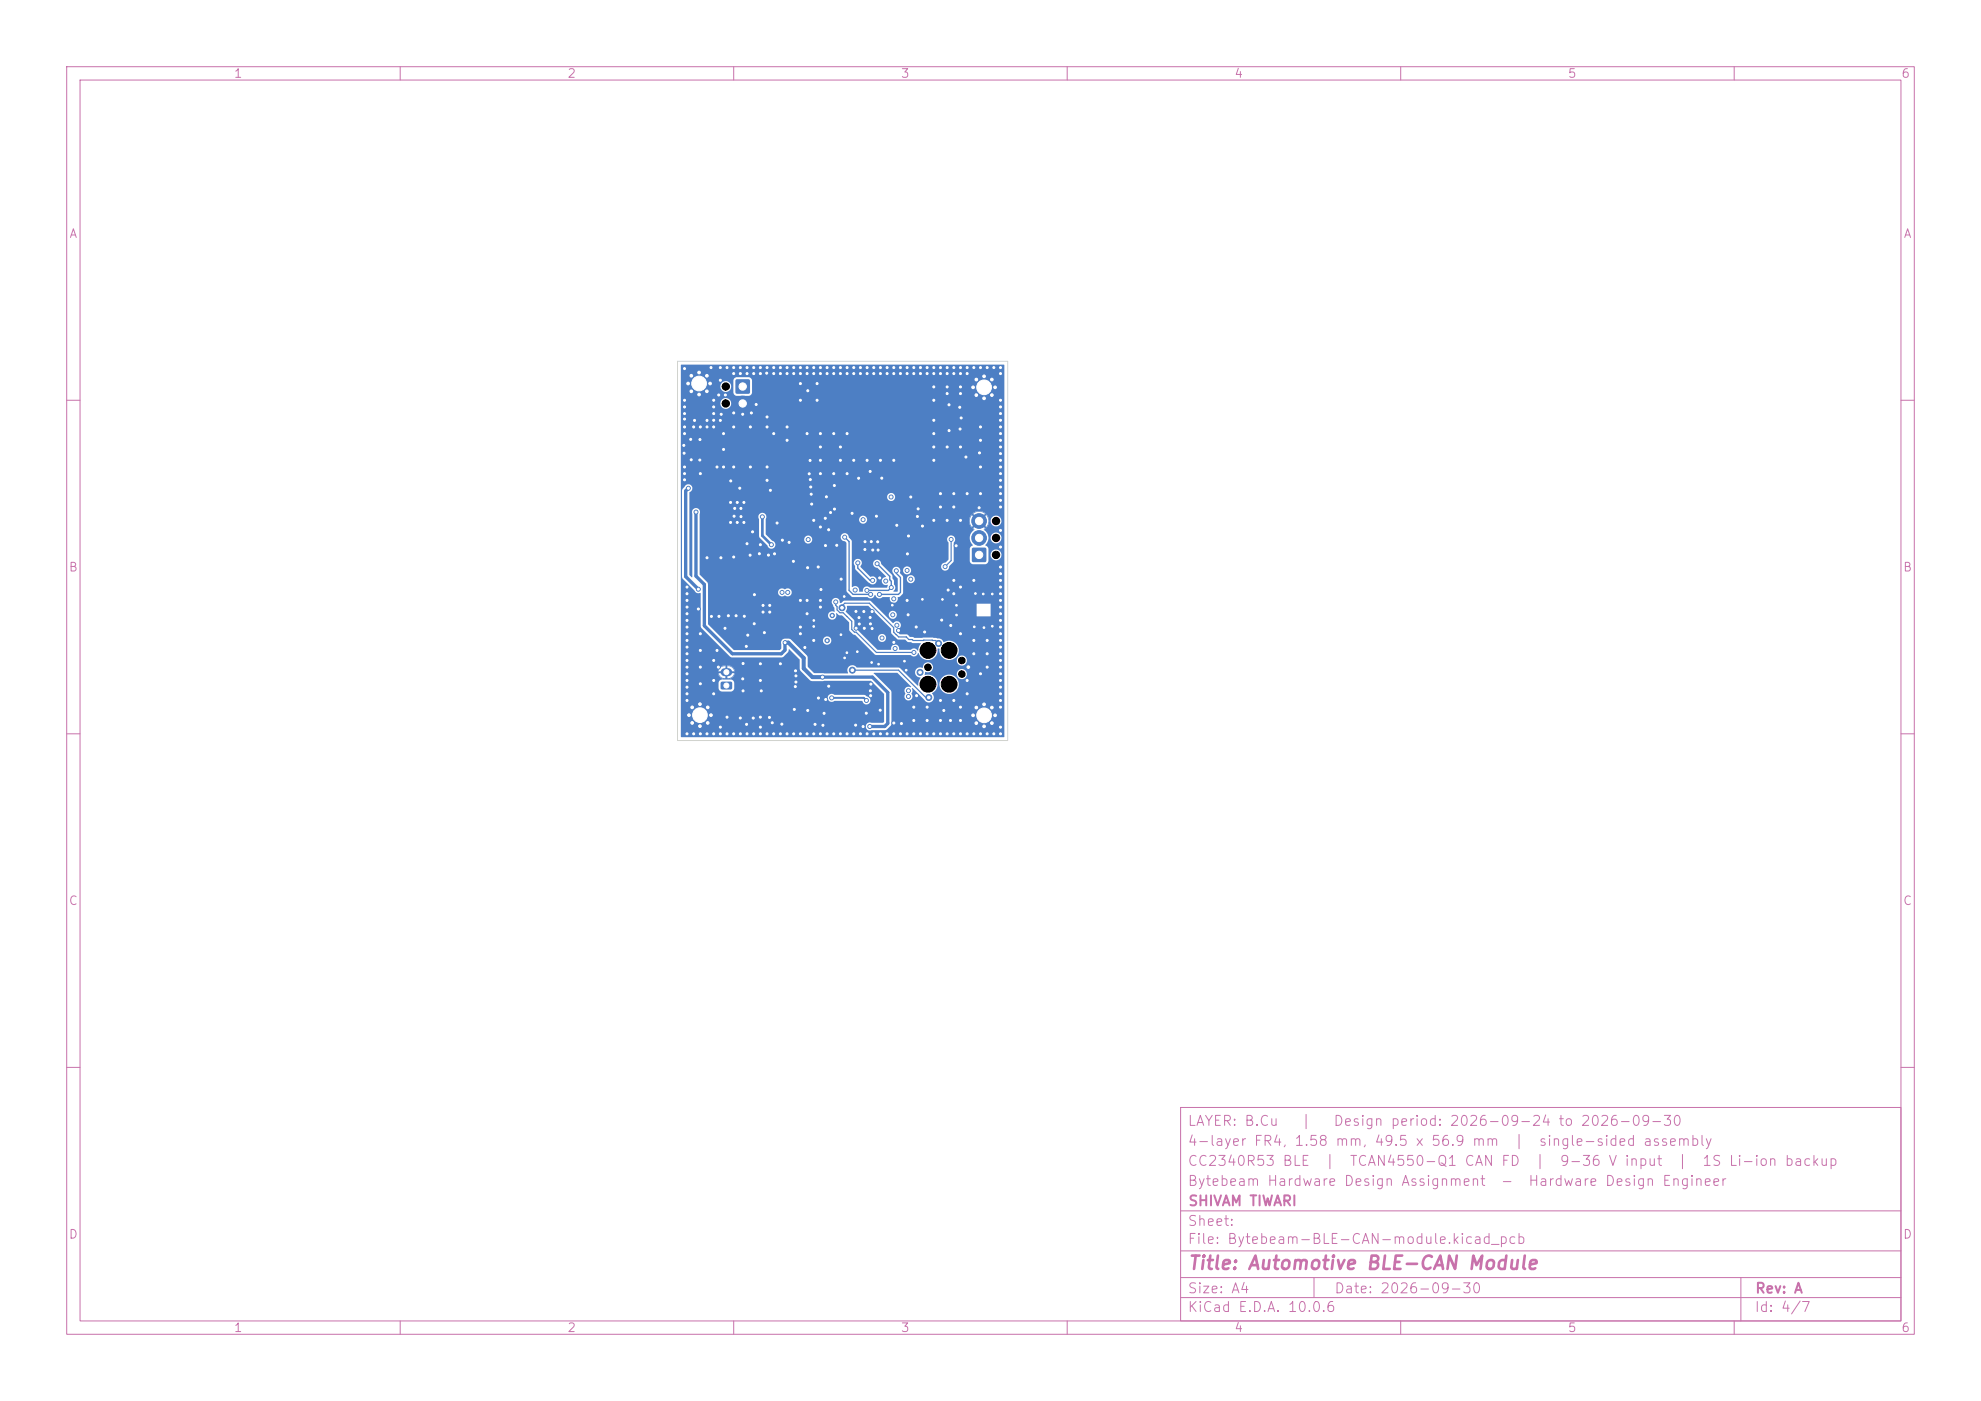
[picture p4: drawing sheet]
<svg xmlns="http://www.w3.org/2000/svg" width="297mm" height="210mm" viewBox="0 0 297 210" stroke-linecap="round" stroke-linejoin="round" font-family="sans-serif">
<defs><g id="words">
<text font-size="2" fill="#c872ab" x="178" y="190.8">Title: Automotive BLE-CAN Module</text>
<g font-size="1.5" fill="#c872ab">
<text x="178" y="172.1">4-layer FR4, 1.58 mm, 49.5 x 56.9 mm</text>
<text x="178" y="169.1">LAYER: B.Cu</text>
<text x="195" y="169.1">|</text>
<text x="199.8" y="169.1">Design period: 2026-09-24 to 2026-09-30</text>
<text x="226.9" y="172.1">|</text>
<text x="230.6" y="172.1">single-sided assembly</text>
<text x="178" y="178.1">Bytebeam Hardware Design Assignment</text>
<text x="178" y="175.1">CC2340R53 BLE</text>
<text x="198.5" y="175.1">|</text>
<text x="202.2" y="175.1">TCAN4550-Q1 CAN FD</text>
<text x="224.9" y="178.1">-</text>
<text x="229" y="178.1">Hardware Design Engineer</text>
<text x="230" y="175.1">|</text>
<text x="233.7" y="175.1">9-36 V input</text>
<text x="251.4" y="175.1">|</text>
<text x="255.1" y="175.1">1S Li-ion backup</text>
<text x="178" y="184.1">Sheet:</text>
<text x="178" y="181.1">SHIVAM TIWARI</text>
<text x="178" y="186.8">File: Bytebeam-BLE-CAN-module.kicad_pcb</text>
<text x="178" y="197">KiCad E.D.A. 10.0.6</text>
<text x="178" y="194.2">Size: A4</text>
<text x="200" y="194.2">Date: 2026-09-30</text>
<text x="263" y="197">Id: 4/7</text>
<text x="263" y="194.2">Rev: A</text>
</g>
<g font-size="1.3" fill="#c872ab">
<text x="35" y="12">1</text>
<text x="85" y="12">2</text>
<text x="135" y="12">3</text>
<text x="185" y="12">4</text>
<text x="235" y="12">5</text>
<text x="285" y="12">6</text>
<text x="10.3" y="36">A</text>
<text x="285.3" y="36">A</text>
<text x="10.2" y="86">B</text>
<text x="285.2" y="86">B</text>
<text x="10.2" y="136">C</text>
<text x="285.2" y="136">C</text>
<text x="10.2" y="186">D</text>
<text x="285.2" y="186">D</text>
<text x="35" y="200">1</text>
<text x="85" y="200">2</text>
<text x="135" y="200">3</text>
<text x="185" y="200">4</text>
<text x="235" y="200">5</text>
<text x="285" y="200">6</text>
</g>
</g></defs>
<g fill="none" stroke="#c872ab" stroke-width=".15">
<path d="M10 10h277v190h-277zM12 12h273v186h-273zM60 10v2M110 10v2M160 10v2M210 10v2M260 10v2M10 60h2M285 60h2M10 110h2M285 110h2M10 160h2"/>
<path d="M177 166h108v32h-108zM285 160h2M60 198v2M110 198v2M160 198v2M177 194.5h108M177 191.5h108M177 187.5h108M177 181.5h108M197 191.5v3M210 198v2M260 198v2"/>
<path d="M261 191.5v6.5"/>
</g>
<path d="M145.8 82.2h2v2h-2z" fill="#4d7fc4"/>
<g fill="#4d7fc4" stroke="#4d7fc4" stroke-width=".15">
<circle cx="146.8" cy="80.6" r="1.1"/>
<circle cx="146.8" cy="78.1" r="1.1"/>
<circle cx="103.2" cy="57.5" r=".35"/>
<circle cx="103.6" cy="56.3" r=".35"/>
<circle cx="103.6" cy="58.7" r=".35"/>
<circle cx="104.8" cy="55.8" r=".35"/>
<circle cx="104.8" cy="57.5" r="2.2"/>
<circle cx="104.8" cy="59.1" r=".35"/>
<circle cx="106" cy="56.3" r=".35"/>
<circle cx="106" cy="58.7" r=".35"/>
<circle cx="106.5" cy="57.5" r=".35"/>
</g>
<path d="M108.1 102.2h1.5l.2 .2v.8l-.3 .2-1.3-.1-.2-.2z" fill="#4d7fc4"/>
<path d="M108.6 100.8h.6" fill="none" stroke="#4d7fc4" stroke-width="1.2"/>
<g fill="#4d7fc4" stroke="#4d7fc4" stroke-width=".15">
<circle cx="145.9" cy="58.1" r=".35"/>
<circle cx="146.4" cy="56.9" r=".35"/>
<circle cx="146.4" cy="59.2" r=".35"/>
<circle cx="147.5" cy="56.4" r=".35"/>
<circle cx="147.5" cy="58.1" r="2.2"/>
<circle cx="147.5" cy="59.7" r=".35"/>
<circle cx="148.7" cy="56.9" r=".35"/>
<circle cx="148.7" cy="59.2" r=".35"/>
<circle cx="149.2" cy="58.1" r=".35"/>
<circle cx="145.9" cy="107.2" r=".35"/>
<circle cx="146.4" cy="106.1" r=".35"/>
<circle cx="146.4" cy="108.4" r=".35"/>
<circle cx="147.5" cy="105.6" r=".35"/>
<circle cx="147.5" cy="107.2" r="2.2"/>
<circle cx="147.5" cy="108.9" r=".35"/>
<circle cx="148.7" cy="106.1" r=".35"/>
<circle cx="148.7" cy="108.4" r=".35"/>
<circle cx="149.2" cy="107.2" r=".35"/>
<circle cx="103.3" cy="107.2" r=".35"/>
<circle cx="103.8" cy="106" r=".35"/>
<circle cx="103.8" cy="108.4" r=".35"/>
<circle cx="104.9" cy="105.5" r=".35"/>
<circle cx="104.9" cy="107.2" r="2.2"/>
<circle cx="104.9" cy="108.8" r=".35"/>
<circle cx="106.1" cy="106" r=".35"/>
<circle cx="106.1" cy="108.4" r=".35"/>
<circle cx="106.6" cy="107.2" r=".35"/>
</g>
<path d="M110.3 56.9h2.1v2.1h-2.1z" fill="#4d7fc4"/>
<g fill="#4d7fc4" stroke="#4d7fc4" stroke-width=".15">
<circle cx="111.3" cy="60.5" r="1.1"/>
<circle cx="127.8" cy="100.5" r=".45"/>
<circle cx="139.3" cy="104.6" r=".45"/>
<circle cx="143.4" cy="92.2" r=".32"/>
<circle cx="117" cy="56" r=".3"/>
<circle cx="114" cy="99.5" r=".3"/>
<circle cx="123" cy="69" r=".3"/>
<circle cx="102.6" cy="61" r=".3"/>
<circle cx="139" cy="55.1" r=".3"/>
<circle cx="142.3" cy="64.6" r=".3"/>
<circle cx="110" cy="83.5" r=".3"/>
<circle cx="105" cy="64" r=".3"/>
<circle cx="150" cy="68" r=".3"/>
<circle cx="134" cy="108.4" r=".3"/>
<circle cx="141.3" cy="89.9" r=".33"/>
<circle cx="111.9" cy="96.9" r=".3"/>
<circle cx="129.7" cy="82.4" r=".3"/>
<circle cx="105" cy="95" r=".3"/>
<circle cx="134.5" cy="78.7" r=".3"/>
<circle cx="124" cy="56" r=".3"/>
<circle cx="137.6" cy="76.3" r=".3"/>
<circle cx="150" cy="93" r=".3"/>
<circle cx="128.8" cy="92.6" r=".3"/>
<circle cx="126.1" cy="95.1" r=".33"/>
<circle cx="102.6" cy="70" r=".3"/>
<circle cx="116" cy="65" r=".3"/>
<circle cx="120" cy="94" r=".3"/>
<circle cx="142" cy="78" r=".3"/>
<circle cx="121.3" cy="71" r=".3"/>
<circle cx="106" cy="63" r=".3"/>
<circle cx="115.8" cy="108.3" r=".3"/>
<circle cx="105" cy="97.5" r=".3"/>
<circle cx="150" cy="64" r=".3"/>
<circle cx="138" cy="110" r=".3"/>
<circle cx="138.3" cy="78.9" r=".3"/>
<circle cx="149" cy="55.1" r=".3"/>
<circle cx="114" cy="109" r=".3"/>
<circle cx="117.2" cy="108.5" r=".3"/>
<circle cx="106" cy="83.6" r=".3"/>
<circle cx="127" cy="97.8" r=".33"/>
<circle cx="108.5" cy="67.4" r=".3"/>
<circle cx="105" cy="110" r=".3"/>
<circle cx="126.6" cy="98.6" r=".32"/>
<circle cx="126" cy="69" r=".3"/>
<circle cx="117" cy="55.1" r=".3"/>
<circle cx="102.6" cy="65" r=".3"/>
<circle cx="147" cy="55.1" r=".3"/>
<circle cx="140" cy="63" r=".3"/>
<circle cx="114" cy="102" r=".3"/>
<circle cx="123" cy="91" r=".3"/>
<circle cx="107" cy="110" r=".3"/>
<circle cx="141" cy="110" r=".3"/>
<circle cx="135.6" cy="99.1" r=".32"/>
<circle cx="121" cy="90" r=".3"/>
<circle cx="109.2" cy="92.3" r=".3"/>
<circle cx="150" cy="73" r=".3"/>
<circle cx="129" cy="56" r=".3"/>
<circle cx="137.4" cy="94" r=".3"/>
<circle cx="144" cy="88" r=".3"/>
<circle cx="113.1" cy="93.5" r=".3"/>
<circle cx="102.6" cy="71.9" r=".3"/>
<circle cx="106" cy="110" r=".3"/>
<circle cx="109" cy="107.5" r=".3"/>
<circle cx="134" cy="110" r=".3"/>
<circle cx="103" cy="92" r=".3"/>
<circle cx="104.7" cy="91.3" r=".3"/>
<circle cx="130" cy="110" r=".3"/>
<circle cx="150" cy="89" r=".3"/>
<circle cx="145" cy="55.1" r=".3"/>
<circle cx="150" cy="106" r=".3"/>
<circle cx="125" cy="110" r=".3"/>
<circle cx="102.6" cy="64" r=".3"/>
<circle cx="103" cy="98" r=".3"/>
<circle cx="104.1" cy="63" r=".3"/>
<circle cx="134" cy="69" r=".3"/>
<circle cx="116" cy="110" r=".3"/>
<circle cx="116.1" cy="83" r=".3"/>
<circle cx="129.7" cy="81.2" r=".3"/>
<circle cx="136" cy="90" r=".3"/>
<circle cx="125.5" cy="81.7" r=".3"/>
<circle cx="144" cy="56" r=".3"/>
<circle cx="103" cy="101" r=".3"/>
<circle cx="130" cy="55.1" r=".3"/>
<circle cx="126.1" cy="86.8" r=".3"/>
<circle cx="137" cy="110" r=".3"/>
<circle cx="106" cy="64" r=".3"/>
<circle cx="132" cy="55.1" r=".3"/>
<circle cx="112.7" cy="61.9" r=".3"/>
<circle cx="137" cy="108" r=".3"/>
<circle cx="110.5" cy="78.3" r=".3"/>
<circle cx="136" cy="55.1" r=".3"/>
<circle cx="108.8" cy="59.2" r=".3"/>
<circle cx="119.3" cy="100.5" r=".3"/>
<circle cx="130.8" cy="91.7" r=".3"/>
<circle cx="119.1" cy="106.3" r=".3"/>
<circle cx="118" cy="56" r=".3"/>
<circle cx="148" cy="96" r=".3"/>
<circle cx="150" cy="97" r=".3"/>
<circle cx="125" cy="56" r=".3"/>
<circle cx="150" cy="109" r=".3"/>
<circle cx="108.1" cy="62.1" r=".3"/>
<circle cx="102.6" cy="55.3" r=".3"/>
<circle cx="110.4" cy="92.3" r=".3"/>
<circle cx="122.7" cy="104.6" r=".3"/>
<circle cx="111" cy="55.1" r=".3"/>
<circle cx="150" cy="101" r=".3"/>
<circle cx="131.6" cy="82.4" r=".3"/>
<circle cx="115" cy="55.1" r=".3"/>
<circle cx="144.8" cy="68.5" r=".3"/>
<circle cx="141" cy="105" r=".3"/>
<circle cx="125" cy="55.1" r=".3"/>
<circle cx="122.5" cy="60" r=".3"/>
<circle cx="123.7" cy="77.7" r=".3"/>
<circle cx="132" cy="69" r=".3"/>
<circle cx="102.6" cy="62.8" r=".3"/>
<circle cx="106.6" cy="55.1" r=".3"/>
<circle cx="142.5" cy="93.8" r=".3"/>
<circle cx="122" cy="96" r=".3"/>
<circle cx="139" cy="108" r=".3"/>
<circle cx="113" cy="55.1" r=".3"/>
<circle cx="147" cy="66" r=".3"/>
<circle cx="122" cy="93.9" r=".33"/>
<circle cx="121.5" cy="71.9" r=".3"/>
<circle cx="133" cy="110" r=".3"/>
<circle cx="114.6" cy="94.8" r=".3"/>
<circle cx="103.5" cy="65.9" r=".3"/>
<circle cx="115.4" cy="91.8" r=".3"/>
<circle cx="129" cy="55.1" r=".3"/>
<circle cx="105" cy="102.5" r=".3"/>
<circle cx="128.4" cy="94.2" r=".3"/>
<circle cx="121" cy="92" r=".3"/>
<circle cx="148" cy="110" r=".3"/>
<circle cx="127" cy="110" r=".3"/>
<circle cx="150" cy="65" r=".3"/>
<circle cx="142" cy="55.1" r=".3"/>
<circle cx="148" cy="100" r=".3"/>
<circle cx="119" cy="56" r=".3"/>
<circle cx="110.1" cy="76.2" r=".3"/>
<circle cx="150" cy="91" r=".3"/>
<circle cx="145" cy="104" r=".3"/>
<circle cx="130.8" cy="82.4" r=".3"/>
<circle cx="118" cy="110" r=".3"/>
<circle cx="108.5" cy="70" r=".3"/>
<circle cx="112" cy="55.1" r=".3"/>
<circle cx="120" cy="95" r=".3"/>
<circle cx="120" cy="57.5" r=".3"/>
<circle cx="150" cy="85" r=".3"/>
<circle cx="103.6" cy="68.9" r=".3"/>
<circle cx="129.9" cy="106.9" r=".3"/>
<circle cx="111.1" cy="77.4" r=".3"/>
<circle cx="144" cy="106" r=".3"/>
<circle cx="103" cy="103" r=".3"/>
<circle cx="142" cy="67" r=".3"/>
<circle cx="134" cy="55.1" r=".3"/>
<circle cx="116" cy="56" r=".3"/>
<circle cx="120" cy="90" r=".3"/>
<circle cx="103" cy="105" r=".3"/>
<circle cx="150" cy="61" r=".3"/>
<circle cx="103" cy="99" r=".3"/>
<circle cx="115.2" cy="83.2" r=".3"/>
<circle cx="102.6" cy="60" r=".3"/>
<circle cx="130.7" cy="99.3" r=".32"/>
<circle cx="105" cy="100" r=".3"/>
<circle cx="130.5" cy="104.3" r=".3"/>
<circle cx="150" cy="100" r=".3"/>
<circle cx="143" cy="89" r=".3"/>
<circle cx="114.4" cy="91.8" r=".3"/>
<circle cx="115.5" cy="73.5" r=".3"/>
<circle cx="123" cy="65" r=".3"/>
<circle cx="123" cy="71" r=".3"/>
<circle cx="142.3" cy="60.7" r=".3"/>
<circle cx="121.1" cy="106.5" r=".3"/>
<circle cx="119.2" cy="102.9" r=".3"/>
<circle cx="113.4" cy="60.6" r=".3"/>
<circle cx="150" cy="74" r=".3"/>
<circle cx="118" cy="55.1" r=".3"/>
<circle cx="146" cy="55.1" r=".3"/>
<circle cx="136.2" cy="80.3" r=".3"/>
<circle cx="123" cy="67" r=".3"/>
<circle cx="113" cy="56" r=".3"/>
<circle cx="140" cy="58" r=".3"/>
<circle cx="127" cy="55.1" r=".3"/>
<circle cx="129" cy="110" r=".3"/>
<circle cx="144" cy="55.1" r=".3"/>
<circle cx="114.1" cy="103.6" r=".3"/>
<circle cx="150" cy="82" r=".3"/>
<circle cx="128" cy="69" r=".3"/>
<circle cx="142" cy="59" r=".3"/>
<circle cx="150" cy="95" r=".3"/>
<circle cx="114" cy="56" r=".3"/>
<circle cx="124" cy="55.1" r=".3"/>
<circle cx="119.3" cy="101.3" r=".3"/>
<circle cx="125.1" cy="76.3" r=".3"/>
<circle cx="143.4" cy="90.7" r=".32"/>
<circle cx="111.4" cy="99.5" r=".3"/>
<circle cx="109" cy="55.1" r=".3"/>
<circle cx="150" cy="105" r=".3"/>
<circle cx="103" cy="94" r=".3"/>
<circle cx="104" cy="110" r=".3"/>
<circle cx="122.5" cy="57.5" r=".3"/>
<circle cx="111" cy="107.6" r=".3"/>
<circle cx="129.5" cy="91.7" r=".3"/>
<circle cx="128.5" cy="97.7" r=".33"/>
<circle cx="140" cy="110" r=".3"/>
<circle cx="124.2" cy="102.9" r=".3"/>
<circle cx="114" cy="110" r=".3"/>
<circle cx="140" cy="55.1" r=".3"/>
<circle cx="115" cy="70" r=".3"/>
<circle cx="144" cy="108" r=".3"/>
<circle cx="105" cy="71" r=".3"/>
<circle cx="110" cy="61.9" r=".3"/>
<circle cx="148" cy="98" r=".3"/>
<circle cx="118" cy="66" r=".3"/>
<circle cx="146.2" cy="89" r=".32"/>
<circle cx="138" cy="56" r=".3"/>
<circle cx="121.6" cy="74.1" r=".3"/>
<circle cx="150" cy="110" r=".3"/>
<circle cx="130.6" cy="102.5" r=".3"/>
<circle cx="138.6" cy="94.7" r=".3"/>
<circle cx="103" cy="96" r=".3"/>
<circle cx="103" cy="88" r=".3"/>
<circle cx="104" cy="64" r=".3"/>
<circle cx="130.8" cy="94.2" r=".3"/>
<circle cx="114" cy="55.1" r=".3"/>
<circle cx="143" cy="110" r=".3"/>
<circle cx="150" cy="60" r=".3"/>
<circle cx="107" cy="104" r=".3"/>
<circle cx="135.2" cy="108.5" r=".3"/>
<circle cx="141" cy="76" r=".3"/>
<circle cx="112.8" cy="79.7" r=".3"/>
<circle cx="121.5" cy="73" r=".3"/>
<circle cx="150" cy="90" r=".3"/>
<circle cx="142" cy="110" r=".3"/>
<circle cx="116.5" cy="78.4" r=".3"/>
<circle cx="140" cy="78" r=".3"/>
<circle cx="150" cy="76" r=".3"/>
<circle cx="129.4" cy="108.9" r=".3"/>
<circle cx="125" cy="71" r=".3"/>
<circle cx="131.6" cy="81.2" r=".3"/>
<circle cx="102.5" cy="66.8" r=".3"/>
<circle cx="140" cy="56" r=".3"/>
<circle cx="143.9" cy="61" r=".3"/>
<circle cx="146" cy="87" r=".3"/>
<circle cx="128.3" cy="108.7" r=".3"/>
<circle cx="111.4" cy="103.6" r=".3"/>
<circle cx="111.1" cy="76.2" r=".3"/>
<circle cx="123.1" cy="88.4" r=".3"/>
<circle cx="103" cy="102" r=".3"/>
<circle cx="112.5" cy="83.2" r=".3"/>
<circle cx="138" cy="55.1" r=".3"/>
<circle cx="114.9" cy="55.9" r=".3"/>
<circle cx="121" cy="56" r=".3"/>
<circle cx="141" cy="55.1" r=".3"/>
<circle cx="150" cy="71" r=".3"/>
<circle cx="141.5" cy="106.5" r=".3"/>
<circle cx="108" cy="109" r=".3"/>
<circle cx="126" cy="55.1" r=".3"/>
<circle cx="150" cy="86" r=".3"/>
<circle cx="104.9" cy="69" r=".3"/>
<circle cx="139" cy="106" r=".3"/>
<circle cx="130.5" cy="93.5" r=".3"/>
<circle cx="147" cy="64" r=".3"/>
<circle cx="111.4" cy="101.8" r=".3"/>
<circle cx="123.5" cy="106.9" r=".3"/>
<circle cx="102.6" cy="71" r=".3"/>
<circle cx="136" cy="83" r=".3"/>
<circle cx="150" cy="102" r=".3"/>
<circle cx="150" cy="99" r=".3"/>
<circle cx="107.5" cy="97.5" r=".3"/>
<circle cx="139" cy="56" r=".3"/>
<circle cx="110" cy="55.1" r=".3"/>
<circle cx="130.5" cy="103.5" r=".3"/>
<circle cx="147.4" cy="89" r=".33"/>
<circle cx="107" cy="63" r=".3"/>
<circle cx="108.5" cy="65" r=".3"/>
<circle cx="121" cy="110" r=".3"/>
<circle cx="109" cy="110" r=".3"/>
<circle cx="103" cy="104" r=".3"/>
<circle cx="107.7" cy="100" r=".3"/>
<circle cx="107" cy="99" r=".3"/>
<circle cx="110" cy="56" r=".3"/>
<circle cx="121" cy="55.1" r=".3"/>
<circle cx="125" cy="65" r=".3"/>
<circle cx="132" cy="106.5" r=".3"/>
<circle cx="145" cy="110" r=".3"/>
<circle cx="147" cy="110" r=".3"/>
<circle cx="114.4" cy="90.8" r=".3"/>
<circle cx="126" cy="56" r=".3"/>
<circle cx="109.5" cy="78.3" r=".3"/>
<circle cx="107" cy="102" r=".3"/>
<circle cx="142" cy="58" r=".3"/>
<circle cx="150" cy="69" r=".3"/>
<circle cx="144" cy="110" r=".3"/>
<circle cx="143" cy="74" r=".3"/>
<circle cx="128.3" cy="91.7" r=".3"/>
<circle cx="146" cy="96" r=".3"/>
<circle cx="133" cy="56" r=".3"/>
<circle cx="111.6" cy="92.4" r=".3"/>
<circle cx="103" cy="97" r=".3"/>
<circle cx="122" cy="78" r=".3"/>
<circle cx="119" cy="110" r=".3"/>
<circle cx="120.7" cy="97.1" r=".3"/>
<circle cx="123.8" cy="104.8" r=".3"/>
<circle cx="133.8" cy="90.7" r=".33"/>
<circle cx="134" cy="56" r=".3"/>
<circle cx="110.1" cy="77.4" r=".3"/>
<circle cx="141" cy="74" r=".3"/>
<circle cx="134.7" cy="94.5" r=".3"/>
<circle cx="127" cy="65" r=".3"/>
<circle cx="108" cy="110" r=".3"/>
<circle cx="120" cy="60" r=".3"/>
<circle cx="144" cy="78" r=".3"/>
<circle cx="113.1" cy="89.1" r=".3"/>
<circle cx="103" cy="93" r=".3"/>
<circle cx="126.6" cy="89.4" r=".32"/>
<circle cx="144" cy="95" r=".3"/>
<circle cx="150" cy="66" r=".3"/>
<circle cx="119" cy="84.1" r=".3"/>
<circle cx="110.5" cy="75.3" r=".3"/>
<circle cx="142.2" cy="88.4" r=".3"/>
<circle cx="140" cy="69" r=".3"/>
<circle cx="136" cy="56" r=".3"/>
<circle cx="150" cy="103" r=".3"/>
<circle cx="127" cy="56" r=".3"/>
<circle cx="123" cy="56" r=".3"/>
<circle cx="147" cy="101" r=".3"/>
<circle cx="126" cy="67" r=".3"/>
<circle cx="122" cy="56" r=".3"/>
<circle cx="130" cy="56" r=".3"/>
<circle cx="103" cy="89" r=".3"/>
<circle cx="148" cy="55.1" r=".3"/>
<circle cx="143.9" cy="64.3" r=".3"/>
<circle cx="132" cy="110" r=".3"/>
<circle cx="118" cy="64" r=".3"/>
<circle cx="147.5" cy="94.1" r=".32"/>
<circle cx="137" cy="106" r=".3"/>
<circle cx="135.9" cy="100.5" r=".33"/>
<circle cx="120" cy="55.1" r=".3"/>
<circle cx="150" cy="96" r=".3"/>
<circle cx="132" cy="56" r=".3"/>
<circle cx="150" cy="94" r=".3"/>
<circle cx="137.4" cy="104.3" r=".3"/>
<circle cx="112.1" cy="95.2" r=".3"/>
<circle cx="111.4" cy="62.1" r=".3"/>
<circle cx="112" cy="56" r=".3"/>
<circle cx="115" cy="64" r=".3"/>
<circle cx="117.3" cy="81" r=".3"/>
<circle cx="143" cy="105" r=".3"/>
<circle cx="111.5" cy="75.3" r=".3"/>
<circle cx="107" cy="61" r=".3"/>
<circle cx="115.4" cy="107.5" r=".3"/>
<circle cx="145" cy="102" r=".3"/>
<circle cx="123" cy="110" r=".3"/>
<circle cx="137" cy="56" r=".3"/>
<circle cx="131" cy="56" r=".3"/>
<circle cx="140" cy="67" r=".3"/>
<circle cx="112.5" cy="64" r=".3"/>
<circle cx="118.3" cy="81.3" r=".3"/>
<circle cx="108" cy="63" r=".3"/>
<circle cx="143" cy="87" r=".3"/>
<circle cx="122.2" cy="108.6" r=".3"/>
<circle cx="143" cy="55.1" r=".3"/>
<circle cx="140" cy="60" r=".3"/>
<circle cx="150" cy="56" r=".3"/>
<circle cx="150" cy="88" r=".3"/>
<circle cx="121.5" cy="69" r=".3"/>
<circle cx="137" cy="55.1" r=".3"/>
<circle cx="119.3" cy="102.2" r=".3"/>
<circle cx="112.9" cy="107.6" r=".3"/>
<circle cx="150" cy="79.5" r=".3"/>
<circle cx="143.3" cy="81.8" r=".3"/>
<circle cx="124.5" cy="76.8" r=".3"/>
<circle cx="103" cy="95" r=".3"/>
<circle cx="150" cy="55.1" r=".3"/>
<circle cx="143" cy="56" r=".3"/>
<circle cx="102.6" cy="62" r=".3"/>
<circle cx="102.6" cy="67.9" r=".3"/>
<circle cx="111.5" cy="78.3" r=".3"/>
<circle cx="150" cy="62" r=".3"/>
<circle cx="123" cy="55.1" r=".3"/>
<circle cx="122.7" cy="85" r=".3"/>
<circle cx="113" cy="110" r=".3"/>
<circle cx="124.2" cy="79.4" r=".3"/>
<circle cx="144.1" cy="62.7" r=".3"/>
<circle cx="116" cy="55.1" r=".3"/>
<circle cx="135" cy="110" r=".3"/>
<circle cx="146.1" cy="94" r=".33"/>
<circle cx="103" cy="90" r=".3"/>
<circle cx="130.5" cy="70.7" r=".3"/>
<circle cx="128.8" cy="93.5" r=".3"/>
<circle cx="149" cy="110" r=".3"/>
<circle cx="107.7" cy="59.2" r=".3"/>
<circle cx="106.7" cy="92.4" r=".3"/>
<circle cx="112.5" cy="70" r=".3"/>
<circle cx="135" cy="56" r=".3"/>
<circle cx="122" cy="110" r=".3"/>
<circle cx="121" cy="65" r=".3"/>
<circle cx="111" cy="56" r=".3"/>
<circle cx="121.1" cy="58.6" r=".3"/>
<circle cx="150" cy="92" r=".3"/>
<circle cx="110" cy="64" r=".3"/>
<circle cx="128" cy="56" r=".3"/>
<circle cx="133" cy="55.1" r=".3"/>
<circle cx="142" cy="56" r=".3"/>
<circle cx="123.4" cy="108.7" r=".3"/>
<circle cx="145" cy="56" r=".3"/>
<circle cx="123.8" cy="81.8" r=".3"/>
<circle cx="127.8" cy="76.9" r=".3"/>
<circle cx="114" cy="81.7" r=".3"/>
<circle cx="103" cy="100" r=".3"/>
<circle cx="144" cy="59" r=".3"/>
<circle cx="107" cy="62" r=".3"/>
<circle cx="127" cy="71" r=".3"/>
<circle cx="114" cy="107.5" r=".3"/>
<circle cx="115" cy="72" r=".3"/>
<circle cx="150" cy="75" r=".3"/>
<circle cx="138.3" cy="89.8" r=".33"/>
<circle cx="112" cy="110" r=".3"/>
<circle cx="132.2" cy="71.7" r=".3"/>
<circle cx="137.5" cy="77.4" r=".3"/>
<circle cx="121.1" cy="85.1" r=".3"/>
<circle cx="150" cy="72" r=".3"/>
<circle cx="130" cy="69" r=".3"/>
<circle cx="108.7" cy="94.2" r=".3"/>
<circle cx="117" cy="110" r=".3"/>
<circle cx="135" cy="55.1" r=".3"/>
<circle cx="107.5" cy="70" r=".3"/>
<circle cx="113.8" cy="83" r=".3"/>
<circle cx="110" cy="110" r=".3"/>
<circle cx="109.6" cy="72.1" r=".3"/>
<circle cx="119" cy="55.1" r=".3"/>
<circle cx="128" cy="55.1" r=".3"/>
<circle cx="120" cy="56" r=".3"/>
<circle cx="111.9" cy="108.6" r=".3"/>
<circle cx="141" cy="56" r=".3"/>
<circle cx="136.2" cy="92.2" r=".3"/>
<circle cx="147" cy="70" r=".3"/>
<circle cx="150" cy="63" r=".3"/>
<circle cx="139" cy="110" r=".3"/>
<circle cx="115" cy="62.5" r=".3"/>
<circle cx="107.8" cy="92.4" r=".3"/>
<circle cx="145" cy="74" r=".3"/>
<circle cx="144" cy="58" r=".3"/>
<circle cx="122" cy="93" r=".32"/>
<circle cx="112" cy="81.5" r=".3"/>
<circle cx="125.1" cy="72.8" r=".3"/>
<circle cx="143" cy="76" r=".3"/>
<circle cx="122" cy="55.1" r=".3"/>
<circle cx="110.9" cy="73.2" r=".3"/>
<circle cx="131.9" cy="86.6" r=".3"/>
<circle cx="130.6" cy="81.2" r=".3"/>
<circle cx="103" cy="110" r=".3"/>
<circle cx="150" cy="87" r=".3"/>
<circle cx="108" cy="57" r=".3"/>
<circle cx="146.9" cy="67.9" r=".3"/>
<circle cx="111" cy="110" r=".3"/>
<circle cx="146.8" cy="76.1" r=".3"/>
<circle cx="123" cy="79" r=".3"/>
<circle cx="144" cy="67" r=".3"/>
<circle cx="129.6" cy="94.2" r=".3"/>
<circle cx="108" cy="55.1" r=".3"/>
<circle cx="117" cy="99.5" r=".3"/>
<circle cx="110" cy="70" r=".3"/>
<circle cx="146" cy="98" r=".3"/>
<circle cx="146" cy="110" r=".3"/>
<circle cx="131" cy="110" r=".3"/>
<circle cx="150" cy="104" r=".3"/>
<circle cx="147" cy="74" r=".3"/>
<circle cx="141" cy="108" r=".3"/>
<circle cx="140" cy="65" r=".3"/>
<circle cx="134" cy="96.3" r=".3"/>
<circle cx="128.7" cy="71.7" r=".3"/>
<circle cx="115.4" cy="90.8" r=".3"/>
<circle cx="109.5" cy="75.3" r=".3"/>
<circle cx="145.2" cy="100" r=".45"/>
<circle cx="123" cy="90" r=".3"/>
<circle cx="108.1" cy="83.6" r=".3"/>
<circle cx="141.2" cy="93" r=".3"/>
<circle cx="128" cy="110" r=".3"/>
<circle cx="124" cy="110" r=".3"/>
<circle cx="150" cy="67" r=".3"/>
<circle cx="130.5" cy="92.6" r=".3"/>
<circle cx="148.8" cy="89" r=".33"/>
<circle cx="107" cy="64" r=".3"/>
<circle cx="150" cy="70" r=".3"/>
<circle cx="131.7" cy="99.6" r=".33"/>
<circle cx="121.7" cy="75.6" r=".3"/>
<circle cx="107" cy="60" r=".3"/>
<circle cx="131.4" cy="77.4" r=".3"/>
<circle cx="120" cy="110" r=".3"/>
<circle cx="126" cy="110" r=".3"/>
<circle cx="150" cy="98" r=".3"/>
<circle cx="136.5" cy="74.5" r=".3"/>
<circle cx="131" cy="55.1" r=".3"/>
<circle cx="142.5" cy="108" r=".3"/>
<circle cx="104.9" cy="65.9" r=".3"/>
<circle cx="136" cy="110" r=".3"/>
<circle cx="123.9" cy="74.5" r=".3"/>
<circle cx="103" cy="91" r=".3"/>
<circle cx="115" cy="110" r=".3"/>
<circle cx="148.8" cy="93.9" r=".33"/>
<circle cx="126.6" cy="80.5" r=".3"/>
<circle cx="130.5" cy="89.1" r=".3"/>
<circle cx="117.2" cy="88.8" r=".3"/>
<circle cx="121.2" cy="80.9" r=".3"/>
<circle cx="104.7" cy="88.3" r=".3"/>
<circle cx="103.2" cy="73.2" r=".3"/>
<circle cx="118.1" cy="88.8" r=".3"/>
<circle cx="133.6" cy="74.5" r=".3"/>
<circle cx="114.3" cy="77.5" r=".3"/>
<circle cx="115.7" cy="81.7" r=".3"/>
<circle cx="142.6" cy="80.9" r=".3"/>
<circle cx="141.7" cy="84.9" r=".3"/>
<circle cx="117.7" cy="96.3" r=".3"/>
<circle cx="123.3" cy="101.5" r=".3"/>
<circle cx="130.4" cy="108.9" r=".3"/>
<circle cx="104.4" cy="76.8" r=".3"/>
<circle cx="134.2" cy="97.2" r=".3"/>
<circle cx="134.5" cy="93.7" r=".3"/>
<circle cx="134" cy="89.8" r=".3"/>
<circle cx="128.2" cy="88.4" r=".3"/>
<circle cx="136.5" cy="86.8" r=".3"/>
<circle cx="136" cy="85.5" r=".3"/>
<circle cx="129.4" cy="77.9" r=".3"/>
<circle cx="137.9" cy="100.8" r=".45"/>
<circle cx="136.2" cy="104.4" r=".3"/>
<circle cx="132.8" cy="87.1" r=".3"/>
<circle cx="124.8" cy="92.3" r=".32"/>
<circle cx="136.2" cy="103.5" r=".3"/>
<circle cx="132.2" cy="95.6" r=".3"/>
<circle cx="124" cy="96" r=".32"/>
<circle cx="133.8" cy="92.2" r=".3"/>
<circle cx="128.6" cy="84.4" r=".3"/>
<circle cx="130.8" cy="87" r=".3"/>
<circle cx="131.8" cy="89.1" r=".3"/>
<circle cx="134.4" cy="85.6" r=".3"/>
<circle cx="124.7" cy="104.6" r=".3"/>
<circle cx="129.9" cy="105" r=".3"/>
<circle cx="125.3" cy="90.2" r=".3"/>
<circle cx="137" cy="97.8" r=".3"/>
<circle cx="140.7" cy="96.5" r=".45"/>
<circle cx="126.2" cy="91.1" r=".45"/>
<circle cx="130" cy="88.5" r=".3"/>
<circle cx="131.5" cy="84.5" r=".3"/>
<circle cx="133.6" cy="88.1" r=".3"/>
</g>
<path d="M125.3 90.2v.5l.2 .2v.5l.4 .4h.5l1.3 1.3v1.3l.4 .4h.3l3 3h5.6M126.2 91.1v-.3l.4-.4h3.7l3.7 3.7v.7l.7 .7h1.2l.4 .4h.5l.1 .1h3.4l.4 .5M127 92.4h.1M134.4 95.1h.1M127.8 100.5h6.9l4.1 4.1h.5" fill="none" stroke="#4d7fc4" stroke-width=".18"/>
<path d="M126.6 80.5l.7 .7v7.3l.6 .6h2.6M128.6 84.4v.8l1.8 1.8h.4M128.6 84.4h.1M131.5 84.5l1.9 1.9v.5l.2 .2v1l-.4 .4h-3.2M134.4 85.6v.3l.6 .7v2.2l-.3 .3h-2.9" fill="none" stroke="#4d7fc4" stroke-width=".2"/>
<path d="M103.2 73.2l-.4 .4v12.8l1.9 1.9M104.3 76.8v9.6l1.3 1.2v6.2l4.2 4.2h7.3l.6-.5v-1.2M104.3 76.8h.1M123.3 101.5h7.5l2.3 2.3v4.6l-.5 .5h-2.2" fill="none" stroke="#4d7fc4" stroke-width=".5"/>
<path d="M114.3 77.5v2.8l1.3 1.4M117.7 96.3h.1" fill="none" stroke="#4d7fc4" stroke-width=".4"/>
<path d="M114.3 77.5h.1" fill="none" stroke="#4d7fc4" stroke-width=".25"/>
<path d="M142.6 80.9v3.1l-.9 .9" fill="none" stroke="#4d7fc4" stroke-width=".17"/>
<path d="M117.7 96.3h.5l2.3 2.3v1.6l1.3 1.3h1.5" fill="none" stroke="#4d7fc4" stroke-width=".6"/>
<path d="M124.7 104.6h4.8l.4 .4" fill="none" stroke="#4d7fc4" stroke-width=".3"/>
<g fill="#4d7fc4">
<path d="M127 90.8h3.2l3.4 3.4v.7l.9 .9 1.2 .1 .4 .3 .5 .1 .3 .1h1.1l-.3 1.1h-.1a.62 .62 0 0 0-1.1-.1h-1.7a.65 .65 0 0 0-.6-.8 .65 .65 0 0 0-.6 .8h-2.1l-1.8-1.8h1.9a.61 .61 0 0 0 .8 .6 .61 .61 0 0 0 .3-1 .61 .61 0 0 0-1 .2l-.1 .2h-1.9l-1.1-1.2-.4-.1-.1-.1v-1.2l-1.3-1.4 .2-.3z"/>
<path d="M102.1 54.7h48.5v55.8l-48.5-.1v-5.9h22a.62 .62 0 0 0 .3 .7 .62 .62 0 0 0 .7-.1h4.2a.61 .61 0 0 0 .7 .5 .61 .61 0 0 0 .5-.6 .61 .61 0 0 0-.6-.6l-.3-.2h-4.5a.63 .63 0 0 0-1 .3h-22v-3.9h6.5v.3h-1a1.41 1.41 0 0 0 .8 .9l-.1 .1a.54 .54 0 0 0-.6 .5v.8l.2 .3 .3 .2 1.6-.1 .3-.4v-.8a.82 .82 0 0 0-.7-.6 1.24 1.24 0 0 0 .8-.9h-.9v-.3h.9l-.1-.3-.4-.4-.7-.1v.6h-.2v-.6a1.01 1.01 0 0 0-1.2 .8h-5.5v-27.1h.1v13l.2 .3 1.7 1.8a.71 .71 0 0 0 .9 .3l.1 5.1 4.5 4.5 7.6 .1 .3-.2 .6-.6 .2-.5 1.6 1.6v1.4l.1 .3 1.6 1.5h9l1.9 2v4.1l-.1 .1h-1.7a.61 .61 0 0 0-.9 .6 .61 .61 0 0 0 .9 .6l2.2-.1 .6-.6 .2-.3-.1-4.9-2.6-2.7h3.5l2.1 2-.1 .1a.66 .66 0 0 0-.8 .2 .66 .66 0 0 0 0 .8 .62 .62 0 0 0 .2 .9 .62 .62 0 0 0 .8-.1 .62 .62 0 0 0 0-.9l.1-.3-.1-.4 .1-.1 1.7 1.7a.78 .78 0 0 0 1.2 .4 .78 .78 0 0 0 0-1.3h.1a1.44 1.44 0 0 0 .8-1.4h.3v.2a1.45 1.45 0 0 0 2.2 1.1 1.45 1.45 0 0 0 0-2.5 1.45 1.45 0 0 0-2.2 1.2h-.3l-.1-.3a1.58 1.58 0 0 0-1.9-1.1l.1-.1h4.7v.1a.76 .76 0 0 0 1.2 .6 .76 .76 0 0 0 0-1.3 .76 .76 0 0 0-1.2 .6h-4.7v-.3a.78 .78 0 0 0 1.2-.4 .78 .78 0 0 0-.6-1 .78 .78 0 0 0-1 .8 .8 .8 0 0 0-1.1 .5 .8 .8 0 0 0 .8 1l-.2 .4-.2 .8-2.7-2.7-6.5-.1a.79 .79 0 0 0-1.1-.1 .79 .79 0 0 0-.2 1h-5l-1-.9v-1.1h22.3a.76 .76 0 0 0 1.1 .8 .76 .76 0 0 0 .2-1.2 .76 .76 0 0 0-1.2 .3l-.1 .1h-22.3l-.1-.6-2.3-2.3h4.7v.1a.63 .63 0 0 0 .9 .5 .63 .63 0 0 0 0-1.1 .63 .63 0 0 0-.9 .5h-4.7l-.4-.3h-.7a.61 .61 0 0 0-.5 .9v.6l-.2 .2h-6.8l-3.9-3.8v-1.4h17.9a.64 .64 0 0 0 .8 .7 .64 .64 0 0 0 .4-.9l.1-.1 .4 .3 .5 .1 1 1 .1 1.3 .5 .5 .3 .1 3 3h5.4a.67 .67 0 0 0 1.1-.3 1.51 1.51 0 0 0 1.8 1 1.51 1.51 0 0 0 1.1-1.7l.3 .1a1.46 1.46 0 0 0 1.6 1.6 1.46 1.46 0 0 0 1.2-1.9 1.46 1.46 0 0 0-2.2-.7 1.03 1.03 0 0 0-1.1-.7h-.6h-2.7l-.3-.1h-.4l-.5-.4h-1l-.5-.5v-.3a.63 .63 0 0 0 .6-.9 .63 .63 0 0 0-1.1 0l-1.4-1.3h.7v.1a.61 .61 0 0 0 .6 .6 .61 .61 0 0 0 .6-.4h14.1v-1.9h-2.1v1.9h-12a.61 .61 0 0 0-.4-.8 .61 .61 0 0 0-.8 .5h-.7l-2.1-2.1h-3.8l-.7 .4a.63 .63 0 0 0-.8-.7 .63 .63 0 0 0-.2 1l.2 .4 .1 .6h-.1a.63 .63 0 0 0-1 .5h-17.9v-3.5h10.4v.2a.71 .71 0 0 0 1.1 .4 .62 .62 0 0 0 .9-.2 .62 .62 0 0 0-.1-.8 .62 .62 0 0 0-.9 0 .6 .6 0 0 0-1 .4h-10.4l-.1-1.3-1.2-1.3v-8.7h8.8l.1 .4v2.7l1.2 1.3a.61 .61 0 0 0 1.1 .3 .61 .61 0 0 0-.3-1.1l-.3-.2h5.1v.2a.6 .6 0 0 0 .8 .4 .6 .6 0 0 0 .2-1h4.4l.2 .5 .7 .4v7.4l.8 .8h2.4a.69 .69 0 0 0 1.1-.3 .66 .66 0 0 0 1.1 .3h1.1a.63 .63 0 0 0 .6 .9 .63 .63 0 0 0 .6-.9l.3-.1 .5-.4v-2.3h.5v.2a.61 .61 0 0 0 1 .4 .61 .61 0 0 0 0-1 .61 .61 0 0 0-1 .4h-.5l-.1-.4-.4-.4 .1-.5h.4v.2a.61 .61 0 0 0 .9 .4 .61 .61 0 0 0 0-1 .61 .61 0 0 0-.9 .4h-.4l-.1-.1a.62 .62 0 0 0-.9-.2 .62 .62 0 0 0 0 1l.6 .7v1.8l-.1 .1h-.5v-.1a.62 .62 0 0 0 0-1v-.5l-.2-.4-.1-.5-1.3-1.3h8.7a.62 .62 0 0 0 .6 .6 .62 .62 0 0 0 .6-.6l.7-.8v-2.7a.62 .62 0 0 0 .1-.9 .62 .62 0 0 0-1 0 .62 .62 0 0 0 .1 .9v2.4l-.4 .5-.5 .2-.2 .4h-8.7l-.3-.3a.62 .62 0 0 0-.6-.7 .62 .62 0 0 0-.6 .6 .62 .62 0 0 0 .7 .6l1.2 1.4a.62 .62 0 0 0-.6 .7 .62 .62 0 0 0 .9 .5l-.1 .4h-2.6a.66 .66 0 0 0-.7-.1 .66 .66 0 0 0-.4 .7l-.5-.1a.65 .65 0 0 0-.3-.7 .65 .65 0 0 0-.8 .1v-3.7h.3l.3 1.1 2 2a.63 .63 0 0 0 .9 .1 .63 .63 0 0 0 .1-.9 .63 .63 0 0 0-.8-.1l-1.5-1.5v-.2a.6 .6 0 0 0-.1-1 .6 .6 0 0 0-.9 .5h-.3v-3.2l-.4-.5a.62 .62 0 0 0-.6-.7 .62 .62 0 0 0-.7 .5h-4.5a.61 .61 0 0 0-.9 .4h-5.1l-.7-.7v-2.3h14a.61 .61 0 0 0 .5 .7 .61 .61 0 0 0 .7-.5h15.3v.5l.3 .6 .7-.7 .2 .2-.7 .6 .2 .3a1.54 1.54 0 0 0-.2 2.3l-.3 .1-.1 .4v1.9l.3 .3h2.2l.3-.3v-1.1h.3a.81 .81 0 0 0 1.1 .8 .81 .81 0 0 0 .3-1.3 .81 .81 0 0 0-1.3 .3l-.1 .2h-.3v-.9l-.5-.5 .4-.5 .1-.6h.3v.1a.81 .81 0 0 0 1.3 .6 .81 .81 0 0 0 0-1.4 .81 .81 0 0 0-1.3 .7h-.3l-.2-.7-.4-.5 .2-.2-.7-.6 .2-.2 .6 .7 .3-.4 .1-.7h.2v.2a.81 .81 0 0 0 1.3 .6 .81 .81 0 0 0 0-1.4 .81 .81 0 0 0-1.3 .6h-.2l-.1-.5-.3-.4-.6 .7-.2-.2 .7-.6-.2-.2a1.5 1.5 0 0 0-1.8 .2l.7 .6-.2 .2-.7-.7-.3 .9h-15.3a.61 .61 0 0 0-.5-.7 .61 .61 0 0 0-.7 .5h-14a.61 .61 0 0 0-.3-.9 .61 .61 0 0 0-.8 .5h-8.8v-.4a.61 .61 0 0 0-.5-.8 .61 .61 0 0 0-.6 .8l-.1 9.5-.3-.3v-11.8h29.6v.2a.61 .61 0 0 0 .9 .4 .61 .61 0 0 0 0-1 .61 .61 0 0 0-.9 .4h-29.6v-.6a.64 .64 0 0 0 .4-.8 .64 .64 0 0 0-.8-.4l-.6 .7-.2 .2h-.1v-13.1h5.9v.2a.81 .81 0 0 0 1.2 .6 .81 .81 0 0 0 0-1.4 .81 .81 0 0 0-1.2 .6h-5.9v-2.5h5.9v.1a.81 .81 0 0 0 1.2 .6 .81 .81 0 0 0 0-1.4 .81 .81 0 0 0-1.2 .7h-5.9v-.9h7.8l.1 1.9 .2 .4h2.1l.3-.1 .1-.3v-1.9l-.1-.3-.3-.1h-1.9l-.3 .1-.2 .3h-7.8z"/>
<path d="M107.6 100.9h1h-.9a.9 .9 0 0 0 1.1 .8v-.6h.3v.6a.9 .9 0 0 0 1-.8h-.8h.9a1.24 1.24 0 0 1-.8 .9l.1 .1h-1.2l.1-.1a1.41 1.41 0 0 1-.8-.9z"/>
<path d="M107.9 100.1l.4-.3h.5v.6h.1h-.1v-.5a.9 .9 0 0 0-1.1 .7h.9l-.1 .1 .1-.1h-1z"/>
<path d="M109 99.8a1.01 1.01 0 0 1 1.2 .8h-.9v.1v-.1h.8a.9 .9 0 0 0-1-.7v.5h-.1z"/>
<path d="M147.1 78.6l.7 .6-.2 .3-.1-.2 .2-.1z"/>
<path d="M146.5 78.6l-.6 .6 .2 .1-.1 .2-.2-.3z"/>
<path d="M145.6 77.1l.7 .7-.6-.6a1.39 1.39 0 0 0 0 1.8l.6-.6-.7 .7a1.5 1.5 0 0 1 0-2z"/>
<path d="M147.3 77.8l.6-.7a1.51 1.51 0 0 1 0 2l-.7-.7h.1l.6 .6a1.39 1.39 0 0 0 0-1.8z"/>
<path d="M145.8 77a1.5 1.5 0 0 1 2 0l-.7 .7v-.1l.6-.6a1.39 1.39 0 0 0-1.8 0l.6 .6v.1z"/>
</g>
<path d="M101.6 54.2h49.5v56.8h-49.5z" fill="none" stroke="#d0d2cd" stroke-width=".15"/>
<g fill="#fff" stroke="#fff" stroke-width=".15">
<circle cx="127.8" cy="100.5" r=".2"/>
<circle cx="139.3" cy="104.6" r=".2"/>
<circle cx="143.4" cy="92.2" r=".13"/>
<circle cx="117" cy="56" r=".15"/>
<circle cx="114" cy="99.5" r=".15"/>
<circle cx="123" cy="69" r=".15"/>
<circle cx="102.6" cy="61" r=".15"/>
<circle cx="139" cy="55.1" r=".15"/>
<circle cx="142.3" cy="64.5" r=".15"/>
<circle cx="110" cy="83.5" r=".15"/>
<circle cx="105" cy="64" r=".15"/>
<circle cx="150" cy="68" r=".15"/>
<circle cx="134" cy="108.4" r=".15"/>
<circle cx="141.3" cy="89.8" r=".12"/>
<circle cx="111.9" cy="96.9" r=".15"/>
<circle cx="129.7" cy="82.4" r=".15"/>
<circle cx="105" cy="95" r=".15"/>
<circle cx="134.5" cy="78.7" r=".15"/>
<circle cx="124" cy="56" r=".15"/>
<circle cx="137.7" cy="76.3" r=".15"/>
<circle cx="150" cy="93" r=".15"/>
<circle cx="128.8" cy="92.6" r=".15"/>
<circle cx="126.1" cy="95.1" r=".12"/>
<circle cx="102.6" cy="70" r=".15"/>
<circle cx="116" cy="65" r=".15"/>
<circle cx="120" cy="94" r=".15"/>
<circle cx="142" cy="78" r=".15"/>
<circle cx="121.3" cy="71" r=".15"/>
<circle cx="106" cy="63" r=".15"/>
<circle cx="115.8" cy="108.3" r=".15"/>
<circle cx="105" cy="97.5" r=".15"/>
<circle cx="150" cy="64" r=".15"/>
<circle cx="138" cy="110" r=".15"/>
<circle cx="138.3" cy="78.9" r=".15"/>
<circle cx="149" cy="55.1" r=".15"/>
<circle cx="114" cy="109" r=".15"/>
<circle cx="117.2" cy="108.6" r=".15"/>
<circle cx="106" cy="83.6" r=".15"/>
<circle cx="127" cy="97.8" r=".12"/>
<circle cx="108.5" cy="67.4" r=".15"/>
<circle cx="105" cy="110" r=".15"/>
<circle cx="126.6" cy="98.6" r=".12"/>
<circle cx="126" cy="69" r=".15"/>
<circle cx="117" cy="55.1" r=".15"/>
<circle cx="102.6" cy="65" r=".15"/>
<circle cx="147" cy="55.1" r=".15"/>
<circle cx="140" cy="63" r=".15"/>
<circle cx="114" cy="102" r=".15"/>
<circle cx="123" cy="91" r=".15"/>
<circle cx="107" cy="110" r=".15"/>
<circle cx="141" cy="110" r=".15"/>
<circle cx="135.6" cy="99.1" r=".12"/>
<circle cx="121" cy="90" r=".15"/>
<circle cx="109.2" cy="92.3" r=".15"/>
<circle cx="150" cy="73" r=".15"/>
<circle cx="129" cy="56" r=".15"/>
<circle cx="137.4" cy="94" r=".15"/>
<circle cx="144" cy="88" r=".15"/>
<circle cx="113.1" cy="93.5" r=".15"/>
<circle cx="102.6" cy="71.9" r=".15"/>
<circle cx="106" cy="110" r=".15"/>
<circle cx="109" cy="107.5" r=".15"/>
<circle cx="134" cy="110" r=".15"/>
<circle cx="103" cy="92" r=".15"/>
<circle cx="104.7" cy="91.3" r=".15"/>
<circle cx="130" cy="110" r=".15"/>
<circle cx="150" cy="89" r=".15"/>
<circle cx="145" cy="55.1" r=".15"/>
<circle cx="150" cy="106" r=".15"/>
<circle cx="125" cy="110" r=".15"/>
<circle cx="102.6" cy="64" r=".15"/>
<circle cx="103" cy="98" r=".15"/>
<circle cx="104.1" cy="63" r=".15"/>
<circle cx="134" cy="69" r=".15"/>
<circle cx="116" cy="110" r=".15"/>
<circle cx="116.1" cy="83" r=".15"/>
<circle cx="129.7" cy="81.2" r=".15"/>
<circle cx="136" cy="90" r=".15"/>
<circle cx="125.5" cy="81.7" r=".15"/>
<circle cx="144" cy="56" r=".15"/>
<circle cx="103" cy="101" r=".15"/>
<circle cx="130" cy="55.1" r=".15"/>
<circle cx="126.1" cy="86.8" r=".15"/>
<circle cx="137" cy="110" r=".15"/>
<circle cx="106" cy="64" r=".15"/>
<circle cx="132" cy="55.1" r=".15"/>
<circle cx="112.6" cy="61.9" r=".15"/>
<circle cx="137" cy="108" r=".15"/>
<circle cx="110.5" cy="78.3" r=".15"/>
<circle cx="136" cy="55.1" r=".15"/>
<circle cx="108.7" cy="59.2" r=".15"/>
<circle cx="119.3" cy="100.6" r=".15"/>
<circle cx="130.7" cy="91.7" r=".15"/>
<circle cx="119.1" cy="106.3" r=".15"/>
<circle cx="118" cy="56" r=".15"/>
<circle cx="148" cy="96" r=".15"/>
<circle cx="150" cy="97" r=".15"/>
<circle cx="125" cy="56" r=".15"/>
<circle cx="150" cy="109" r=".15"/>
<circle cx="108.1" cy="62.1" r=".15"/>
<circle cx="102.6" cy="55.2" r=".15"/>
<circle cx="110.4" cy="92.3" r=".15"/>
<circle cx="122.7" cy="104.6" r=".15"/>
<circle cx="111" cy="55.1" r=".15"/>
<circle cx="150" cy="101" r=".15"/>
<circle cx="131.7" cy="82.5" r=".15"/>
<circle cx="115" cy="55.1" r=".15"/>
<circle cx="144.8" cy="68.5" r=".15"/>
<circle cx="141" cy="105" r=".15"/>
<circle cx="125" cy="55.1" r=".15"/>
<circle cx="122.5" cy="60" r=".15"/>
<circle cx="123.7" cy="77.7" r=".15"/>
<circle cx="132" cy="69" r=".15"/>
<circle cx="102.6" cy="62.8" r=".15"/>
<circle cx="106.6" cy="55.1" r=".15"/>
<circle cx="142.5" cy="93.8" r=".15"/>
<circle cx="122" cy="96" r=".15"/>
<circle cx="139" cy="108" r=".15"/>
<circle cx="113" cy="55.1" r=".15"/>
<circle cx="147" cy="66" r=".15"/>
<circle cx="122" cy="93.9" r=".13"/>
<circle cx="121.5" cy="71.9" r=".15"/>
<circle cx="133" cy="110" r=".15"/>
<circle cx="114.6" cy="94.8" r=".15"/>
<circle cx="103.6" cy="65.9" r=".15"/>
<circle cx="115.4" cy="91.8" r=".15"/>
<circle cx="129" cy="55.1" r=".15"/>
<circle cx="105" cy="102.5" r=".15"/>
<circle cx="128.3" cy="94.2" r=".15"/>
<circle cx="121" cy="92" r=".15"/>
<circle cx="148" cy="110" r=".15"/>
<circle cx="127" cy="110" r=".15"/>
<circle cx="150" cy="65" r=".15"/>
<circle cx="142" cy="55.1" r=".15"/>
<circle cx="148" cy="100" r=".15"/>
<circle cx="119" cy="56" r=".15"/>
<circle cx="110.1" cy="76.2" r=".15"/>
<circle cx="150" cy="91" r=".15"/>
<circle cx="145" cy="104" r=".15"/>
<circle cx="130.8" cy="82.5" r=".15"/>
<circle cx="118" cy="110" r=".15"/>
<circle cx="108.5" cy="70" r=".15"/>
<circle cx="112" cy="55.1" r=".15"/>
<circle cx="120" cy="95" r=".15"/>
<circle cx="120" cy="57.5" r=".15"/>
<circle cx="150" cy="85" r=".15"/>
<circle cx="103.6" cy="68.9" r=".15"/>
<circle cx="129.9" cy="106.9" r=".15"/>
<circle cx="111.1" cy="77.4" r=".15"/>
<circle cx="144" cy="106" r=".15"/>
<circle cx="103" cy="103" r=".15"/>
<circle cx="142" cy="67" r=".15"/>
<circle cx="134" cy="55.1" r=".15"/>
<circle cx="116" cy="56" r=".15"/>
<circle cx="120" cy="90" r=".15"/>
<circle cx="103" cy="105" r=".15"/>
<circle cx="150" cy="61" r=".15"/>
<circle cx="103" cy="99" r=".15"/>
<circle cx="115.2" cy="83.2" r=".15"/>
<circle cx="102.6" cy="60" r=".15"/>
<circle cx="130.7" cy="99.3" r=".12"/>
<circle cx="105" cy="100" r=".15"/>
<circle cx="130.5" cy="104.3" r=".15"/>
<circle cx="150" cy="100" r=".15"/>
<circle cx="143" cy="89" r=".15"/>
<circle cx="114.4" cy="91.8" r=".15"/>
<circle cx="115.5" cy="73.5" r=".15"/>
<circle cx="123" cy="65" r=".15"/>
<circle cx="123" cy="71" r=".15"/>
<circle cx="142.3" cy="60.7" r=".15"/>
<circle cx="121.1" cy="106.5" r=".15"/>
<circle cx="119.2" cy="102.9" r=".15"/>
<circle cx="113.4" cy="60.6" r=".15"/>
<circle cx="150" cy="74" r=".15"/>
<circle cx="118" cy="55.1" r=".15"/>
<circle cx="146" cy="55.1" r=".15"/>
<circle cx="136.2" cy="80.3" r=".15"/>
<circle cx="123" cy="67" r=".15"/>
<circle cx="113" cy="56" r=".15"/>
<circle cx="140" cy="58" r=".15"/>
<circle cx="127" cy="55.1" r=".15"/>
<circle cx="129" cy="110" r=".15"/>
<circle cx="144" cy="55.1" r=".15"/>
<circle cx="114.1" cy="103.6" r=".15"/>
<circle cx="150" cy="82" r=".15"/>
<circle cx="128" cy="69" r=".15"/>
<circle cx="142" cy="59" r=".15"/>
<circle cx="150" cy="95" r=".15"/>
<circle cx="114" cy="56" r=".15"/>
<circle cx="124" cy="55.1" r=".15"/>
<circle cx="119.3" cy="101.3" r=".15"/>
<circle cx="125.1" cy="76.3" r=".15"/>
<circle cx="143.4" cy="90.7" r=".13"/>
<circle cx="111.4" cy="99.5" r=".15"/>
<circle cx="109" cy="55.1" r=".15"/>
<circle cx="150" cy="105" r=".15"/>
<circle cx="103" cy="94" r=".15"/>
<circle cx="104" cy="110" r=".15"/>
<circle cx="122.5" cy="57.5" r=".15"/>
<circle cx="111" cy="107.6" r=".15"/>
<circle cx="129.5" cy="91.7" r=".15"/>
<circle cx="128.5" cy="97.7" r=".13"/>
<circle cx="140" cy="110" r=".15"/>
<circle cx="124.2" cy="102.9" r=".15"/>
<circle cx="114" cy="110" r=".15"/>
<circle cx="140" cy="55.1" r=".15"/>
<circle cx="115" cy="70" r=".15"/>
<circle cx="144" cy="108" r=".15"/>
<circle cx="105" cy="71" r=".15"/>
<circle cx="110" cy="61.9" r=".15"/>
<circle cx="148" cy="98" r=".15"/>
<circle cx="118" cy="66" r=".15"/>
<circle cx="146.2" cy="89" r=".13"/>
<circle cx="138" cy="56" r=".15"/>
<circle cx="121.6" cy="74.1" r=".15"/>
<circle cx="150" cy="110" r=".15"/>
<circle cx="130.6" cy="102.6" r=".15"/>
<circle cx="138.6" cy="94.7" r=".15"/>
<circle cx="103" cy="96" r=".15"/>
<circle cx="103" cy="88" r=".15"/>
<circle cx="104" cy="64" r=".15"/>
<circle cx="130.7" cy="94.2" r=".15"/>
<circle cx="114" cy="55.1" r=".15"/>
<circle cx="143" cy="110" r=".15"/>
<circle cx="150" cy="60" r=".15"/>
<circle cx="107" cy="104" r=".15"/>
<circle cx="135.1" cy="108.5" r=".15"/>
<circle cx="141" cy="76" r=".15"/>
<circle cx="112.8" cy="79.7" r=".15"/>
<circle cx="121.6" cy="73" r=".15"/>
<circle cx="150" cy="90" r=".15"/>
<circle cx="142" cy="110" r=".15"/>
<circle cx="116.5" cy="78.4" r=".15"/>
<circle cx="140" cy="78" r=".15"/>
<circle cx="150" cy="76" r=".15"/>
<circle cx="129.4" cy="108.9" r=".15"/>
<circle cx="125" cy="71" r=".15"/>
<circle cx="131.6" cy="81.2" r=".15"/>
<circle cx="102.5" cy="66.8" r=".15"/>
<circle cx="140" cy="56" r=".15"/>
<circle cx="143.9" cy="61.1" r=".15"/>
<circle cx="146" cy="87" r=".15"/>
<circle cx="128.3" cy="108.7" r=".15"/>
<circle cx="111.4" cy="103.6" r=".15"/>
<circle cx="111.1" cy="76.2" r=".15"/>
<circle cx="123.1" cy="88.4" r=".15"/>
<circle cx="103" cy="102" r=".15"/>
<circle cx="112.5" cy="83.2" r=".15"/>
<circle cx="138" cy="55.1" r=".15"/>
<circle cx="115" cy="55.9" r=".15"/>
<circle cx="121" cy="56" r=".15"/>
<circle cx="141" cy="55.1" r=".15"/>
<circle cx="150" cy="71" r=".15"/>
<circle cx="141.5" cy="106.5" r=".15"/>
<circle cx="108" cy="109" r=".15"/>
<circle cx="126" cy="55.1" r=".15"/>
<circle cx="150" cy="86" r=".15"/>
<circle cx="104.9" cy="69" r=".15"/>
<circle cx="139" cy="106" r=".15"/>
<circle cx="130.5" cy="93.5" r=".15"/>
<circle cx="147" cy="64" r=".15"/>
<circle cx="111.4" cy="101.8" r=".15"/>
<circle cx="123.5" cy="106.9" r=".15"/>
<circle cx="102.6" cy="71" r=".15"/>
<circle cx="136" cy="83" r=".15"/>
<circle cx="150" cy="102" r=".15"/>
<circle cx="150" cy="99" r=".15"/>
<circle cx="107.5" cy="97.5" r=".15"/>
<circle cx="139" cy="56" r=".15"/>
<circle cx="110" cy="55.1" r=".15"/>
<circle cx="130.5" cy="103.6" r=".15"/>
<circle cx="147.4" cy="89" r=".13"/>
<circle cx="107" cy="63" r=".15"/>
<circle cx="108.5" cy="65" r=".15"/>
<circle cx="121" cy="110" r=".15"/>
<circle cx="109" cy="110" r=".15"/>
<circle cx="103" cy="104" r=".15"/>
<circle cx="107.7" cy="100" r=".15"/>
<circle cx="107" cy="99" r=".15"/>
<circle cx="110" cy="56" r=".15"/>
<circle cx="121" cy="55.1" r=".15"/>
<circle cx="125" cy="65" r=".15"/>
<circle cx="132" cy="106.5" r=".15"/>
<circle cx="145" cy="110" r=".15"/>
<circle cx="147" cy="110" r=".15"/>
<circle cx="114.4" cy="90.8" r=".15"/>
<circle cx="126" cy="56" r=".15"/>
<circle cx="109.5" cy="78.3" r=".15"/>
<circle cx="107" cy="102" r=".15"/>
<circle cx="142" cy="58" r=".15"/>
<circle cx="150" cy="69" r=".15"/>
<circle cx="144" cy="110" r=".15"/>
<circle cx="143" cy="74" r=".15"/>
<circle cx="128.3" cy="91.6" r=".15"/>
<circle cx="146" cy="96" r=".15"/>
<circle cx="133" cy="56" r=".15"/>
<circle cx="111.6" cy="92.4" r=".15"/>
<circle cx="103" cy="97" r=".15"/>
<circle cx="122" cy="78" r=".15"/>
<circle cx="119" cy="110" r=".15"/>
<circle cx="120.7" cy="97.1" r=".15"/>
<circle cx="123.8" cy="104.9" r=".15"/>
<circle cx="133.8" cy="90.7" r=".12"/>
<circle cx="134" cy="56" r=".15"/>
<circle cx="110.1" cy="77.4" r=".15"/>
<circle cx="141" cy="74" r=".15"/>
<circle cx="134.7" cy="94.5" r=".15"/>
<circle cx="127" cy="65" r=".15"/>
<circle cx="108" cy="110" r=".15"/>
<circle cx="120" cy="60" r=".15"/>
<circle cx="144" cy="78" r=".15"/>
<circle cx="113.1" cy="89.1" r=".15"/>
<circle cx="103" cy="93" r=".15"/>
<circle cx="126.6" cy="89.4" r=".12"/>
<circle cx="144" cy="95" r=".15"/>
<circle cx="150" cy="66" r=".15"/>
<circle cx="119" cy="84.1" r=".15"/>
<circle cx="110.5" cy="75.3" r=".15"/>
<circle cx="142.1" cy="88.5" r=".15"/>
<circle cx="140" cy="69" r=".15"/>
<circle cx="136" cy="56" r=".15"/>
<circle cx="150" cy="103" r=".15"/>
<circle cx="127" cy="56" r=".15"/>
<circle cx="123" cy="56" r=".15"/>
<circle cx="147" cy="101" r=".15"/>
<circle cx="126" cy="67" r=".15"/>
<circle cx="122" cy="56" r=".15"/>
<circle cx="130" cy="56" r=".15"/>
<circle cx="103" cy="89" r=".15"/>
<circle cx="148" cy="55.1" r=".15"/>
<circle cx="143.9" cy="64.3" r=".15"/>
<circle cx="132" cy="110" r=".15"/>
<circle cx="118" cy="64" r=".15"/>
<circle cx="147.5" cy="94.1" r=".12"/>
<circle cx="137" cy="106" r=".15"/>
<circle cx="135.9" cy="100.5" r=".12"/>
<circle cx="120" cy="55.1" r=".15"/>
<circle cx="150" cy="96" r=".15"/>
<circle cx="132" cy="56" r=".15"/>
<circle cx="150" cy="94" r=".15"/>
<circle cx="137.4" cy="104.3" r=".15"/>
<circle cx="112.1" cy="95.2" r=".15"/>
<circle cx="111.3" cy="62.1" r=".15"/>
<circle cx="112" cy="56" r=".15"/>
<circle cx="115" cy="64" r=".15"/>
<circle cx="117.3" cy="81" r=".15"/>
<circle cx="143" cy="105" r=".15"/>
<circle cx="111.5" cy="75.3" r=".15"/>
<circle cx="107" cy="61" r=".15"/>
<circle cx="115.4" cy="107.5" r=".15"/>
<circle cx="145" cy="102" r=".15"/>
<circle cx="123" cy="110" r=".15"/>
<circle cx="137" cy="56" r=".15"/>
<circle cx="131" cy="56" r=".15"/>
<circle cx="140" cy="67" r=".15"/>
<circle cx="112.5" cy="64" r=".15"/>
<circle cx="118.3" cy="81.3" r=".15"/>
<circle cx="108" cy="63" r=".15"/>
<circle cx="143" cy="87" r=".15"/>
<circle cx="122.2" cy="108.6" r=".15"/>
<circle cx="143" cy="55.1" r=".15"/>
<circle cx="140" cy="60" r=".15"/>
<circle cx="150" cy="56" r=".15"/>
<circle cx="150" cy="88" r=".15"/>
<circle cx="121.4" cy="69" r=".15"/>
<circle cx="137" cy="55.1" r=".15"/>
<circle cx="119.3" cy="102.2" r=".15"/>
<circle cx="112.9" cy="107.6" r=".15"/>
<circle cx="150" cy="79.5" r=".15"/>
<circle cx="143.4" cy="81.8" r=".15"/>
<circle cx="124.5" cy="76.8" r=".15"/>
<circle cx="103" cy="95" r=".15"/>
<circle cx="150" cy="55.1" r=".15"/>
<circle cx="143" cy="56" r=".15"/>
<circle cx="102.6" cy="62" r=".15"/>
<circle cx="102.6" cy="67.9" r=".15"/>
<circle cx="111.5" cy="78.3" r=".15"/>
<circle cx="150" cy="62" r=".15"/>
<circle cx="123" cy="55.1" r=".15"/>
<circle cx="122.7" cy="85" r=".15"/>
<circle cx="113" cy="110" r=".15"/>
<circle cx="124.2" cy="79.4" r=".15"/>
<circle cx="144.1" cy="62.7" r=".15"/>
<circle cx="116" cy="55.1" r=".15"/>
<circle cx="135" cy="110" r=".15"/>
<circle cx="146.1" cy="94" r=".12"/>
<circle cx="103" cy="90" r=".15"/>
<circle cx="130.5" cy="70.7" r=".15"/>
<circle cx="128.8" cy="93.5" r=".15"/>
<circle cx="149" cy="110" r=".15"/>
<circle cx="107.7" cy="59.2" r=".15"/>
<circle cx="106.7" cy="92.4" r=".15"/>
<circle cx="112.5" cy="70" r=".15"/>
<circle cx="135" cy="56" r=".15"/>
<circle cx="122" cy="110" r=".15"/>
<circle cx="121" cy="65" r=".15"/>
<circle cx="111" cy="56" r=".15"/>
<circle cx="121.1" cy="58.6" r=".15"/>
<circle cx="150" cy="92" r=".15"/>
<circle cx="110" cy="64" r=".15"/>
<circle cx="128" cy="56" r=".15"/>
<circle cx="133" cy="55.1" r=".15"/>
<circle cx="142" cy="56" r=".15"/>
<circle cx="123.4" cy="108.7" r=".15"/>
<circle cx="145" cy="56" r=".15"/>
<circle cx="123.8" cy="81.8" r=".15"/>
<circle cx="127.7" cy="76.9" r=".15"/>
<circle cx="114" cy="81.6" r=".15"/>
<circle cx="103" cy="100" r=".15"/>
<circle cx="144" cy="59" r=".15"/>
<circle cx="107" cy="62" r=".15"/>
<circle cx="127" cy="71" r=".15"/>
<circle cx="114" cy="107.5" r=".15"/>
<circle cx="115" cy="72" r=".15"/>
<circle cx="150" cy="75" r=".15"/>
<circle cx="138.3" cy="89.8" r=".12"/>
<circle cx="112" cy="110" r=".15"/>
<circle cx="132.2" cy="71.7" r=".15"/>
<circle cx="137.5" cy="77.4" r=".15"/>
<circle cx="121.1" cy="85.1" r=".15"/>
<circle cx="150" cy="72" r=".15"/>
<circle cx="130" cy="69" r=".15"/>
<circle cx="108.7" cy="94.2" r=".15"/>
<circle cx="117" cy="110" r=".15"/>
<circle cx="135" cy="55.1" r=".15"/>
<circle cx="107.5" cy="70" r=".15"/>
<circle cx="113.9" cy="83" r=".15"/>
<circle cx="110" cy="110" r=".15"/>
<circle cx="109.6" cy="72.1" r=".15"/>
<circle cx="119" cy="55.1" r=".15"/>
<circle cx="128" cy="55.1" r=".15"/>
<circle cx="120" cy="56" r=".15"/>
<circle cx="111.9" cy="108.6" r=".15"/>
<circle cx="141" cy="56" r=".15"/>
<circle cx="136.1" cy="92.2" r=".15"/>
<circle cx="147" cy="70" r=".15"/>
<circle cx="150" cy="63" r=".15"/>
<circle cx="139" cy="110" r=".15"/>
<circle cx="115" cy="62.5" r=".15"/>
<circle cx="107.8" cy="92.4" r=".15"/>
<circle cx="145" cy="74" r=".15"/>
<circle cx="144" cy="58" r=".15"/>
<circle cx="122" cy="93" r=".12"/>
<circle cx="112" cy="81.5" r=".15"/>
<circle cx="125.1" cy="72.8" r=".15"/>
<circle cx="143" cy="76" r=".15"/>
<circle cx="122" cy="55.1" r=".15"/>
<circle cx="110.9" cy="73.2" r=".15"/>
<circle cx="131.9" cy="86.6" r=".15"/>
<circle cx="130.6" cy="81.2" r=".15"/>
<circle cx="103" cy="110" r=".15"/>
<circle cx="150" cy="87" r=".15"/>
<circle cx="108" cy="57" r=".15"/>
<circle cx="146.8" cy="67.9" r=".15"/>
<circle cx="111" cy="110" r=".15"/>
<circle cx="146.8" cy="76.1" r=".15"/>
<circle cx="123" cy="79" r=".15"/>
<circle cx="144" cy="67" r=".15"/>
<circle cx="129.6" cy="94.2" r=".15"/>
<circle cx="108" cy="55.1" r=".15"/>
<circle cx="117" cy="99.5" r=".15"/>
<circle cx="110" cy="70" r=".15"/>
<circle cx="146" cy="98" r=".15"/>
<circle cx="146" cy="110" r=".15"/>
<circle cx="131" cy="110" r=".15"/>
<circle cx="150" cy="104" r=".15"/>
<circle cx="147" cy="74" r=".15"/>
<circle cx="141" cy="108" r=".15"/>
<circle cx="140" cy="65" r=".15"/>
<circle cx="134" cy="96.3" r=".15"/>
<circle cx="128.7" cy="71.7" r=".15"/>
<circle cx="115.4" cy="90.8" r=".15"/>
<circle cx="109.5" cy="75.3" r=".15"/>
<circle cx="145.2" cy="100" r=".2"/>
<circle cx="123" cy="90" r=".15"/>
<circle cx="108.1" cy="83.6" r=".15"/>
<circle cx="141.2" cy="92.9" r=".15"/>
<circle cx="128" cy="110" r=".15"/>
<circle cx="124" cy="110" r=".15"/>
<circle cx="150" cy="67" r=".15"/>
<circle cx="130.5" cy="92.6" r=".15"/>
<circle cx="148.8" cy="89" r=".12"/>
<circle cx="107" cy="64" r=".15"/>
<circle cx="150" cy="70" r=".15"/>
<circle cx="131.7" cy="99.6" r=".12"/>
<circle cx="121.7" cy="75.6" r=".15"/>
<circle cx="107" cy="60" r=".15"/>
<circle cx="131.4" cy="77.4" r=".15"/>
<circle cx="120" cy="110" r=".15"/>
<circle cx="126" cy="110" r=".15"/>
<circle cx="150" cy="98" r=".15"/>
<circle cx="136.5" cy="74.5" r=".15"/>
<circle cx="131" cy="55.1" r=".15"/>
<circle cx="142.5" cy="108" r=".15"/>
<circle cx="104.9" cy="65.9" r=".15"/>
<circle cx="136" cy="110" r=".15"/>
<circle cx="123.9" cy="74.5" r=".15"/>
<circle cx="103" cy="91" r=".15"/>
<circle cx="115" cy="110" r=".15"/>
<circle cx="148.8" cy="93.9" r=".12"/>
<circle cx="126.6" cy="80.5" r=".15"/>
<circle cx="130.5" cy="89.1" r=".15"/>
<circle cx="117.3" cy="88.8" r=".15"/>
<circle cx="121.2" cy="80.9" r=".15"/>
<circle cx="104.7" cy="88.3" r=".15"/>
<circle cx="103.2" cy="73.2" r=".15"/>
<circle cx="118.1" cy="88.8" r=".15"/>
<circle cx="133.6" cy="74.5" r=".15"/>
<circle cx="114.3" cy="77.5" r=".15"/>
<circle cx="115.6" cy="81.7" r=".15"/>
<circle cx="142.6" cy="80.9" r=".15"/>
<circle cx="141.7" cy="84.9" r=".15"/>
<circle cx="117.7" cy="96.3" r=".15"/>
<circle cx="123.3" cy="101.5" r=".15"/>
<circle cx="130.4" cy="108.9" r=".15"/>
<circle cx="104.3" cy="76.8" r=".15"/>
<circle cx="134.2" cy="97.2" r=".15"/>
<circle cx="134.5" cy="93.7" r=".15"/>
<circle cx="134" cy="89.8" r=".15"/>
<circle cx="128.2" cy="88.5" r=".15"/>
<circle cx="136.6" cy="86.8" r=".15"/>
<circle cx="136" cy="85.5" r=".15"/>
<circle cx="129.4" cy="77.9" r=".15"/>
<circle cx="137.9" cy="100.8" r=".2"/>
<circle cx="136.2" cy="104.4" r=".15"/>
<circle cx="132.8" cy="87.1" r=".15"/>
<circle cx="124.8" cy="92.3" r=".13"/>
<circle cx="136.2" cy="103.5" r=".15"/>
<circle cx="132.2" cy="95.6" r=".15"/>
<circle cx="124" cy="96" r=".13"/>
<circle cx="133.9" cy="92.2" r=".15"/>
<circle cx="128.6" cy="84.4" r=".15"/>
<circle cx="130.8" cy="87" r=".15"/>
<circle cx="131.8" cy="89.1" r=".15"/>
<circle cx="134.4" cy="85.6" r=".15"/>
<circle cx="124.7" cy="104.6" r=".15"/>
<circle cx="129.9" cy="105" r=".15"/>
<circle cx="125.3" cy="90.2" r=".15"/>
<circle cx="137" cy="97.8" r=".15"/>
<circle cx="140.7" cy="96.5" r=".2"/>
<circle cx="126.2" cy="91.1" r=".2"/>
<circle cx="130" cy="88.5" r=".15"/>
<circle cx="131.5" cy="84.5" r=".15"/>
<circle cx="133.6" cy="88.1" r=".15"/>
<circle cx="146.8" cy="83.2" r=".55"/>
<circle cx="146.8" cy="80.6" r=".55"/>
<circle cx="146.8" cy="78.1" r=".55"/>
<circle cx="103.2" cy="57.5" r=".2"/>
<circle cx="103.6" cy="56.3" r=".2"/>
<circle cx="103.6" cy="58.7" r=".2"/>
<circle cx="104.8" cy="55.8" r=".2"/>
<circle cx="104.8" cy="57.5" r="1.1"/>
<circle cx="104.8" cy="59.1" r=".2"/>
<circle cx="106" cy="56.3" r=".2"/>
<circle cx="106" cy="58.7" r=".2"/>
<circle cx="106.5" cy="57.5" r=".2"/>
<circle cx="108.9" cy="102.8" r=".37"/>
<circle cx="108.9" cy="100.8" r=".37"/>
<circle cx="145.9" cy="58.1" r=".2"/>
<circle cx="146.4" cy="56.9" r=".2"/>
<circle cx="146.4" cy="59.2" r=".2"/>
<circle cx="147.5" cy="56.4" r=".2"/>
<circle cx="147.5" cy="58.1" r="1.1"/>
<circle cx="147.5" cy="59.7" r=".2"/>
<circle cx="148.7" cy="56.9" r=".2"/>
<circle cx="148.7" cy="59.2" r=".2"/>
<circle cx="149.2" cy="58.1" r=".2"/>
<circle cx="145.9" cy="107.2" r=".2"/>
<circle cx="146.4" cy="106.1" r=".2"/>
<circle cx="146.4" cy="108.4" r=".2"/>
<circle cx="147.5" cy="105.6" r=".2"/>
<circle cx="147.5" cy="107.2" r="1.1"/>
<circle cx="147.5" cy="108.9" r=".2"/>
<circle cx="148.7" cy="106.1" r=".2"/>
<circle cx="148.7" cy="108.4" r=".2"/>
<circle cx="149.2" cy="107.2" r=".2"/>
<circle cx="103.3" cy="107.2" r=".2"/>
<circle cx="103.8" cy="106" r=".2"/>
<circle cx="103.8" cy="108.4" r=".2"/>
<circle cx="104.9" cy="105.6" r=".2"/>
<circle cx="104.9" cy="107.2" r="1.1"/>
<circle cx="104.9" cy="108.9" r=".2"/>
<circle cx="106.1" cy="106" r=".2"/>
<circle cx="106.1" cy="108.4" r=".2"/>
<circle cx="106.6" cy="107.2" r=".2"/>
<circle cx="111.3" cy="57.9" r=".55"/>
<circle cx="111.3" cy="60.5" r=".55"/>
</g>
<g fill="#000" stroke="#000" stroke-width=".15">
<circle cx="108.8" cy="57.9" r=".55"/>
<circle cx="108.8" cy="60.5" r=".55"/>
<circle cx="149.3" cy="78.1" r=".55"/>
<circle cx="139.1" cy="97.5" r="1.19"/>
<circle cx="142.3" cy="97.5" r="1.19"/>
<circle cx="144.2" cy="99" r=".5"/>
<circle cx="149.3" cy="83.2" r=".55"/>
<circle cx="149.3" cy="80.6" r=".55"/>
<circle cx="139.1" cy="100" r=".5"/>
<circle cx="139.1" cy="102.6" r="1.19"/>
<circle cx="142.3" cy="102.6" r="1.19"/>
<circle cx="144.2" cy="101" r=".5"/>
</g>
<use href="#words"/>
</svg>
